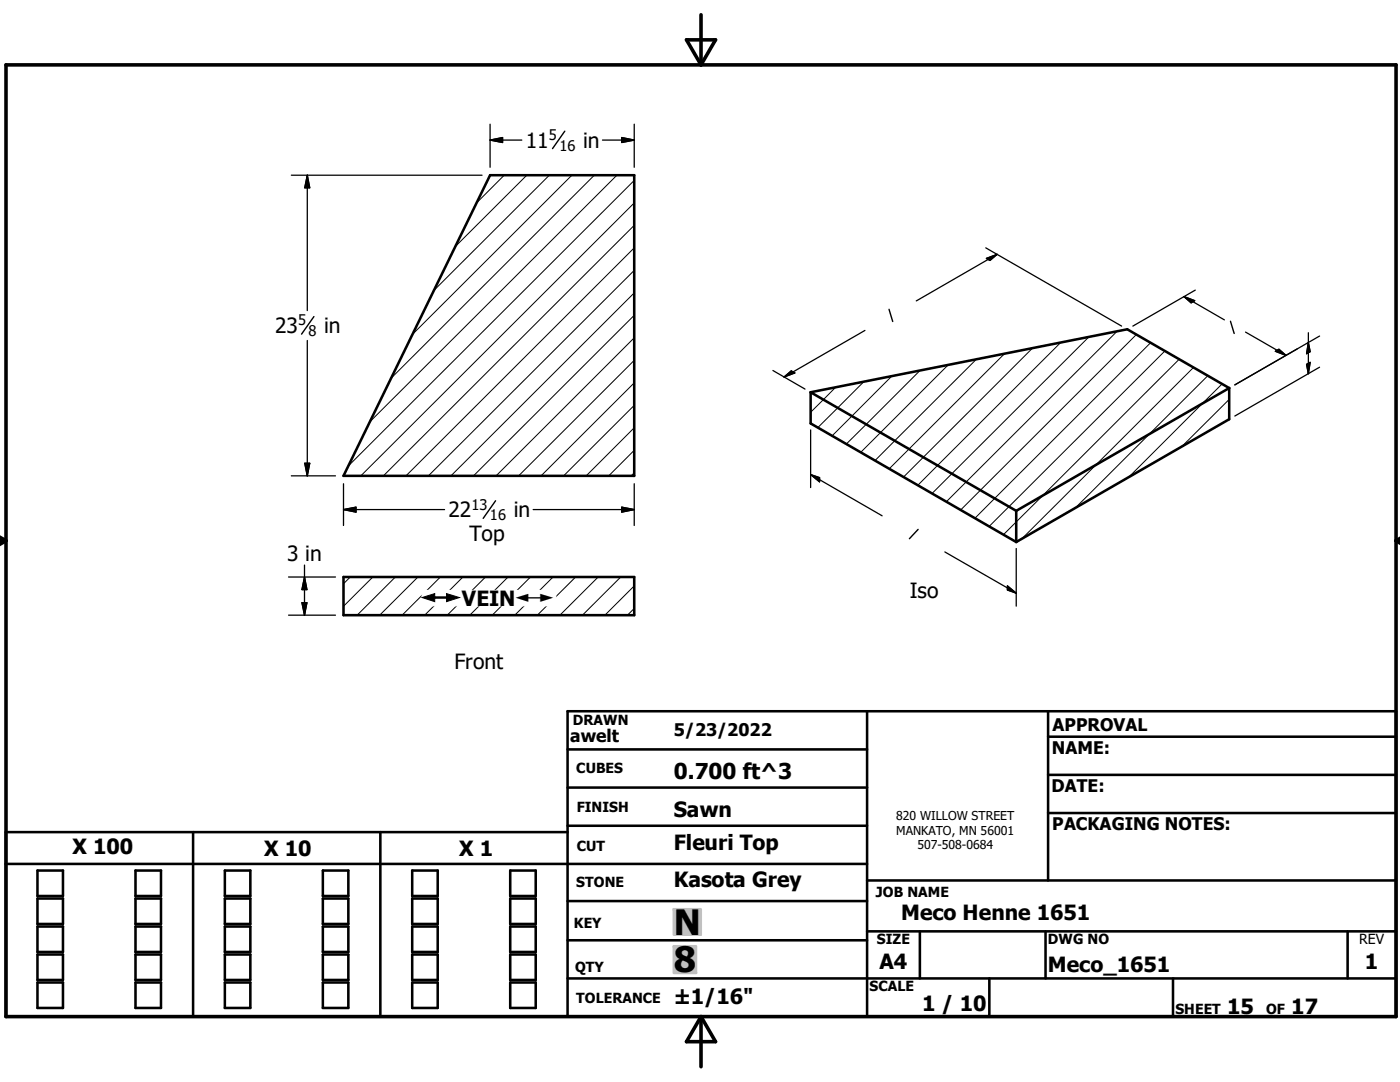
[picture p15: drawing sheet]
<svg xmlns="http://www.w3.org/2000/svg" width="279mm" height="216mm" viewBox="0 0 279 216" stroke-linecap="round" stroke-linejoin="round" font-family="sans-serif">
<defs><g id="words">
<g font-size="7">
<text x="134.5" y="186.5">N</text>
<text x="134.5" y="194">8</text>
</g>
<text font-size="4.4" x="134.5" y="155.5">0.700 ft^3</text>
<g font-size="4.2">
<text x="104.9" y="29.5">11</text>
<text x="116.4" y="29.5">in</text>
<text x="54.9" y="66.5">23</text>
<text x="64.7" y="66.5">in</text>
<text x="89.5" y="103.2">22</text>
<text x="102.6" y="103.2">in</text>
<text x="57.3" y="111.8">3 in</text>
<text x="93.7" y="108">Top</text>
<text x="181.6" y="119.3">Iso</text>
<text x="92.2" y="120.9">VEIN</text>
<text x="90.7" y="133.5">Front</text>
<text x="134.4" y="163.1">Sawn</text>
<text x="14.5" y="170.5">X 100</text>
<text x="52.7" y="170.9">X 10</text>
<text x="91.7" y="170.9">X 1</text>
<text x="134.4" y="169.5">Fleuri Top</text>
<text x="134.4" y="176.9">Kasota Grey</text>
<text x="179.9" y="183.6">Meco Henne 1651</text>
<text x="175.5" y="193.3">A4</text>
<text x="209.1" y="194">Meco_1651</text>
<text x="272.4" y="193.3">1</text>
<text x="134.4" y="200.3">±1/16&quot;</text>
<text x="184" y="201.7">1 / 10</text>
<text x="244.9" y="202.3">15</text>
<text x="257.7" y="202.3">17</text>
</g>
<g font-size="3.5">
<text x="113.8" y="148">awelt</text>
<text x="134.5" y="146.9">5/23/2022</text>
<text x="210.1" y="145.8">APPROVAL</text>
<text x="209.9" y="150.4">NAME:</text>
<text x="209.8" y="158.1">DATE:</text>
<text x="210" y="165.6">PACKAGING NOTES:</text>
</g>
<g font-size="3.3">
<text x="84.2" y="120.9">#</text>
<text x="102.9" y="120.9">#</text>
</g>
<g font-size="2.9">
<text x="109.5" y="27.9">5</text>
<text x="111.6" y="30.1">16</text>
<text x="59.5" y="64.9">5</text>
<text x="61.6" y="67.1">8</text>
<text x="94.1" y="101.7">13</text>
<text x="97.8" y="103.8">16</text>
</g>
<g font-size="2.8">
<text x="114.3" y="144.6">DRAWN</text>
<text x="115" y="154.3">CUBES</text>
<text x="115.1" y="162">FINISH</text>
<text x="115.1" y="169.8">CUT</text>
<text x="115" y="177.1">STONE</text>
<text x="174.8" y="178.9">JOB NAME</text>
<text x="114.6" y="185.3">KEY</text>
<text x="175" y="188.4">SIZE</text>
<text x="209.1" y="188.4">DWG NO</text>
<text x="271.3" y="188.4">REV</text>
<text x="114.8" y="193.9">QTY</text>
<text x="173.5" y="197.8">SCALE</text>
<text x="115" y="200.2">TOLERANCE</text>
<text x="234.6" y="202.3">SHEET</text>
<text x="252.7" y="202.3">OF</text>
</g>
<g font-size="2.4">
<text x="178.9" y="163.6">820 WILLOW STREET</text>
<text x="178.9" y="166.5">MANKATO, MN 56001</text>
<text x="183.1" y="169.5">507-508-0684</text>
</g>
</g></defs>
<g fill="none" stroke="#000" stroke-width=".51">
<path d="M97.8 35h28.8v60h-58zM161.8 78.3v6.2l41 23.7M161.8 78.3l41 23.6M245.3 77.4l-20.3-11.7-63.2 12.6M245.3 77.4v6.3l-42.5 24.5M245.3 77.4l-42.5 24.5M68.6 115.1h58v7.7h-58zM202.8 101.9v6.3M113.3 149.5h59.7M113.3 157.2h59.7M173 141.9v61M209.2 147h69.4"/>
<path d="M209.2 154.6h69.4M209.2 141.9v33.8M1.2 172.4h171.8M7.5 173.7h5.1v5.1h-5.1zM7.5 179.3h5.1v5.1h-5.1zM27 173.7h5.1v5.1h-5.1zM27 179.3h5.1v5.1h-5.1zM38.5 166v36.9M44.9 173.7h5.1v5.1h-5.1zM44.9 179.3h5.1v5.1h-5.1zM64.4 173.7h5.1v5.1h-5.1zM64.4 179.3h5.1v5.1h-5.1z"/>
<path d="M75.9 166v36.9M82.3 173.7h5.1v5.1h-5.1zM82.3 179.3h5.1v5.1h-5.1zM101.8 173.7h5.1v5.1h-5.1zM101.8 179.3h5.1v5.1h-5.1zM113.3 166h-112.1v36.9h277.4v-61h-165.3v61M113.3 179.8h59.7M113.3 164.8h59.7M173 175.7h105.6M209.2 162.2h69.4M7.5 184.9h5.1v5.1h-5.1zM7.5 190.5h5.1v5h-5.1z"/>
<path d="M7.5 196h5.1v5.1h-5.1zM27 190.5h5.1v5h-5.1zM27 196h5.1v5.1h-5.1zM27 184.9h5.1v5.1h-5.1zM44.9 190.5h5.1v5h-5.1zM44.9 196h5.1v5.1h-5.1zM44.9 184.9h5.1v5.1h-5.1zM64.4 190.5h5.1v5h-5.1zM64.4 196h5.1v5.1h-5.1zM64.4 184.9h5.1v5.1h-5.1zM82.3 190.5h5.1v5h-5.1zM82.3 196h5.1v5.1h-5.1z"/>
<path d="M82.3 184.9h5.1v5.1h-5.1zM101.8 190.5h5.1v5h-5.1zM101.8 196h5.1v5.1h-5.1zM101.8 184.9h5.1v5.1h-5.1zM113.3 187.6h59.7M113.3 195.2h165.3M173 185.8h105.6M183.6 185.8v9.4M197.4 195.2v7.7M208.7 185.8v9.4M234.1 195.2v7.7M268.9 185.8v9.4"/>
</g>
<g fill="none" stroke="#000" stroke-width=".2">
<path d="M100.6 35l-5.5 5.5M105.1 35l-14.2 14.2M109.6 35l-23 23M114.1 35l-31.8 31.7M118.6 35l-40.5 40.5M123.1 35l-49.3 49.2M126.6 36l-57.1 56.9M126.6 58.4l-36.6 36.6M126.6 54l-41.1 41M126.6 49.5l-45.6 45.5M126.6 45l-50.1 50M126.6 40.5l-54.6 54.5"/>
<path d="M126.6 76.4l-18.6 18.6M126.6 71.9l-23.1 23.1M126.6 67.4l-27.6 27.6M126.6 62.9l-32.1 32.1M166.8 77.3l-5 5M172.4 76.2l-9.2 9.1M178 75l-11.9 12M183.6 73.9l-14.7 14.7M189.2 72.8l-17.4 17.5M194.8 71.7l-20.2 20.2M200.5 70.6l-23 22.9M206.1 69.5l-25.8 25.7"/>
<path d="M211.7 68.3l-28.5 28.5M217.3 67.2l-31.3 31.3M222.9 66.1l-34 34M226.8 66.8l-35.1 35M229.6 68.4l-35 35M232.5 70l-35.1 35M235.3 71.7l-35 35M238.2 73.3l-34.2 34.2M241 75l-26.4 26.3M243.9 76.6l-18.7 18.6M245.3 79.7l-9.4 9.4M126.6 94.3l-.6 .7"/>
<path d="M126.6 89.8l-5.1 5.2M126.6 85.4l-9.6 9.6M126.6 80.9l-14.1 14.1M69.9 115.1l-1.3 1.4M74.4 115.1l-5.8 5.9M78.9 115.1l-7.6 7.7M83.4 115.1l-7.6 7.7M87.9 115.1l-7.6 7.7M92.4 115.1l-7.6 7.7M96.9 115.1l-7.6 7.7M101.4 115.1l-7.6 7.7M105.9 115.1l-7.7 7.7"/>
<path d="M110.4 115.1l-7.7 7.7M114.9 115.1l-7.7 7.7M119.4 115.1l-7.7 7.7M123.9 115.1l-7.7 7.7M126.6 116.9l-5.9 5.9M126.6 121.4l-1.4 1.4"/>
</g>
<path d="M1.2 12.9h277.4v190h-277.4zM137 7.9h5.8l-2.9 5zM139.9 2.9v10M-.1 107.9h1.3M-.1 107.2l1.3 .7M1.2 107.9l-1.2 .7M278.6 107.9h.8M278.6 107.9l.8 .5M279.4 107.4l-.8 .5M139.9 202.9v10M139.9 202.9l2.9 5h-5.8z" fill="none" stroke="#000" stroke-width=".71"/>
<g fill="#c0c0c0" stroke="#c0c0c0" stroke-width=".51">
<path d="M134.5 188.8h4.4v5.3z"/>
<path d="M134.5 188.8l4.4 5.3h-4.4z"/>
<path d="M134.5 181.4h5.4v5.1z"/>
<path d="M134.5 181.4l5.4 5.1h-5.4z"/>
</g>
<g fill="none" stroke="#000" stroke-width=".25">
<path d="M58.2 35h38M61.3 35v27M61.3 35l.5 2.5h-1zM97.8 28h6.3M97.8 28l2.5-.6v1zM97.8 24.8v8.6M120.2 28h6.4M124.1 27.4l2.5 .6-2.5 .4zM126.6 24.8v8.6M196.7 49.5l27.1 15.6M196.9 51.6l2.1-.8-1.4 1.2zM199 50.8l-16.1 9.2"/>
<path d="M236.3 59.2l8 4.6M236.3 59.2l2.1 .8-.7 .4zM238.5 57.9l-12.4 7.2M61.3 67.9v27.1M154.2 73.9l6.5 3.7M156.5 75.2l1.4-1.2 .7 .4zM172.6 65.9l-16.1 9.3M248.6 66.3l8 4.6M254.5 70.1l.7-.4 1.4 1.2zM260.8 72.7l.7-.4-.4 2.3zM261.1 66.4v8.2M261.1 68.3l.4 1.9-.7 .4z"/>
<path d="M263.4 67.1l-17 9.7M263.4 73.3l-17 9.7M58.2 95h8.8M60.8 92.4h1l-.5 2.6zM68.6 96.5v8.4M126.6 96.5v8.4M161.8 94.7l14.2 8.2M161.8 94.7l1.8 .6v.8zM161.8 85.8v11.5M57.6 115.1h9.4M60.8 112.7v10.1M60.8 115.1l.5 2.5h-1z"/>
<path d="M68.6 101.7h20.1M68.6 101.7l2.4-.5v1zM106.4 101.7h20.2M124.1 101.2l2.5 .5-2.5 .5zM188.6 110.1l14.2 8.3M201.1 116.9l1.7 1.5-1.7-.7zM202.8 109.4v11.5M57.6 122.8h9.4M60.3 120.3h1l-.5 2.5z"/>
</g>
<g fill="#000" stroke="#000" stroke-width=".25">
<path d="M61.3 35l.5 2.5h-1zM97.8 28l2.5-.6v1zM124.1 27.4l2.5 .6-2.5 .4zM196.9 51.6l2.1-.8-1.4 1.2zM236.3 59.2l2.1 .8-.7 .4zM156.5 75.2l1.4-1.2 .7 .4zM254.5 70.1l.7-.4 1.4 1.2zM260.8 72.7l.7-.4-.4 2.3zM261.1 68.3l.4 1.9-.7 .4zM60.8 92.4h1l-.5 2.6zM161.8 94.7l1.8 .6v.8zM60.8 115.1l.5 2.5h-1z"/>
<path d="M68.6 101.7l2.4-.5v1zM124.1 101.2l2.5 .5-2.5 .5zM201.1 116.9l1.7 1.5-1.7-.7zM60.3 120.3h1l-.5 2.5z"/>
</g>
<path d="M112.7 26.2l-2.4 3.5M62.7 63.2l-2.5 3.5M177.4 61.7l.8 2.5M245.6 64.1l.7 2.4M98.9 99.9l-2.5 3.5M183.2 105.6l-1.7 1.9" fill="none" stroke="#000" stroke-width=".28"/>
<g fill="#fff" stroke="#fff" stroke-width=".25">
<path d="M84.2 117.8h26.7v3.1z"/>
<path d="M84.2 117.8l26.7 3.1h-26.7z"/>
</g>
<use href="#words"/>
</svg>
